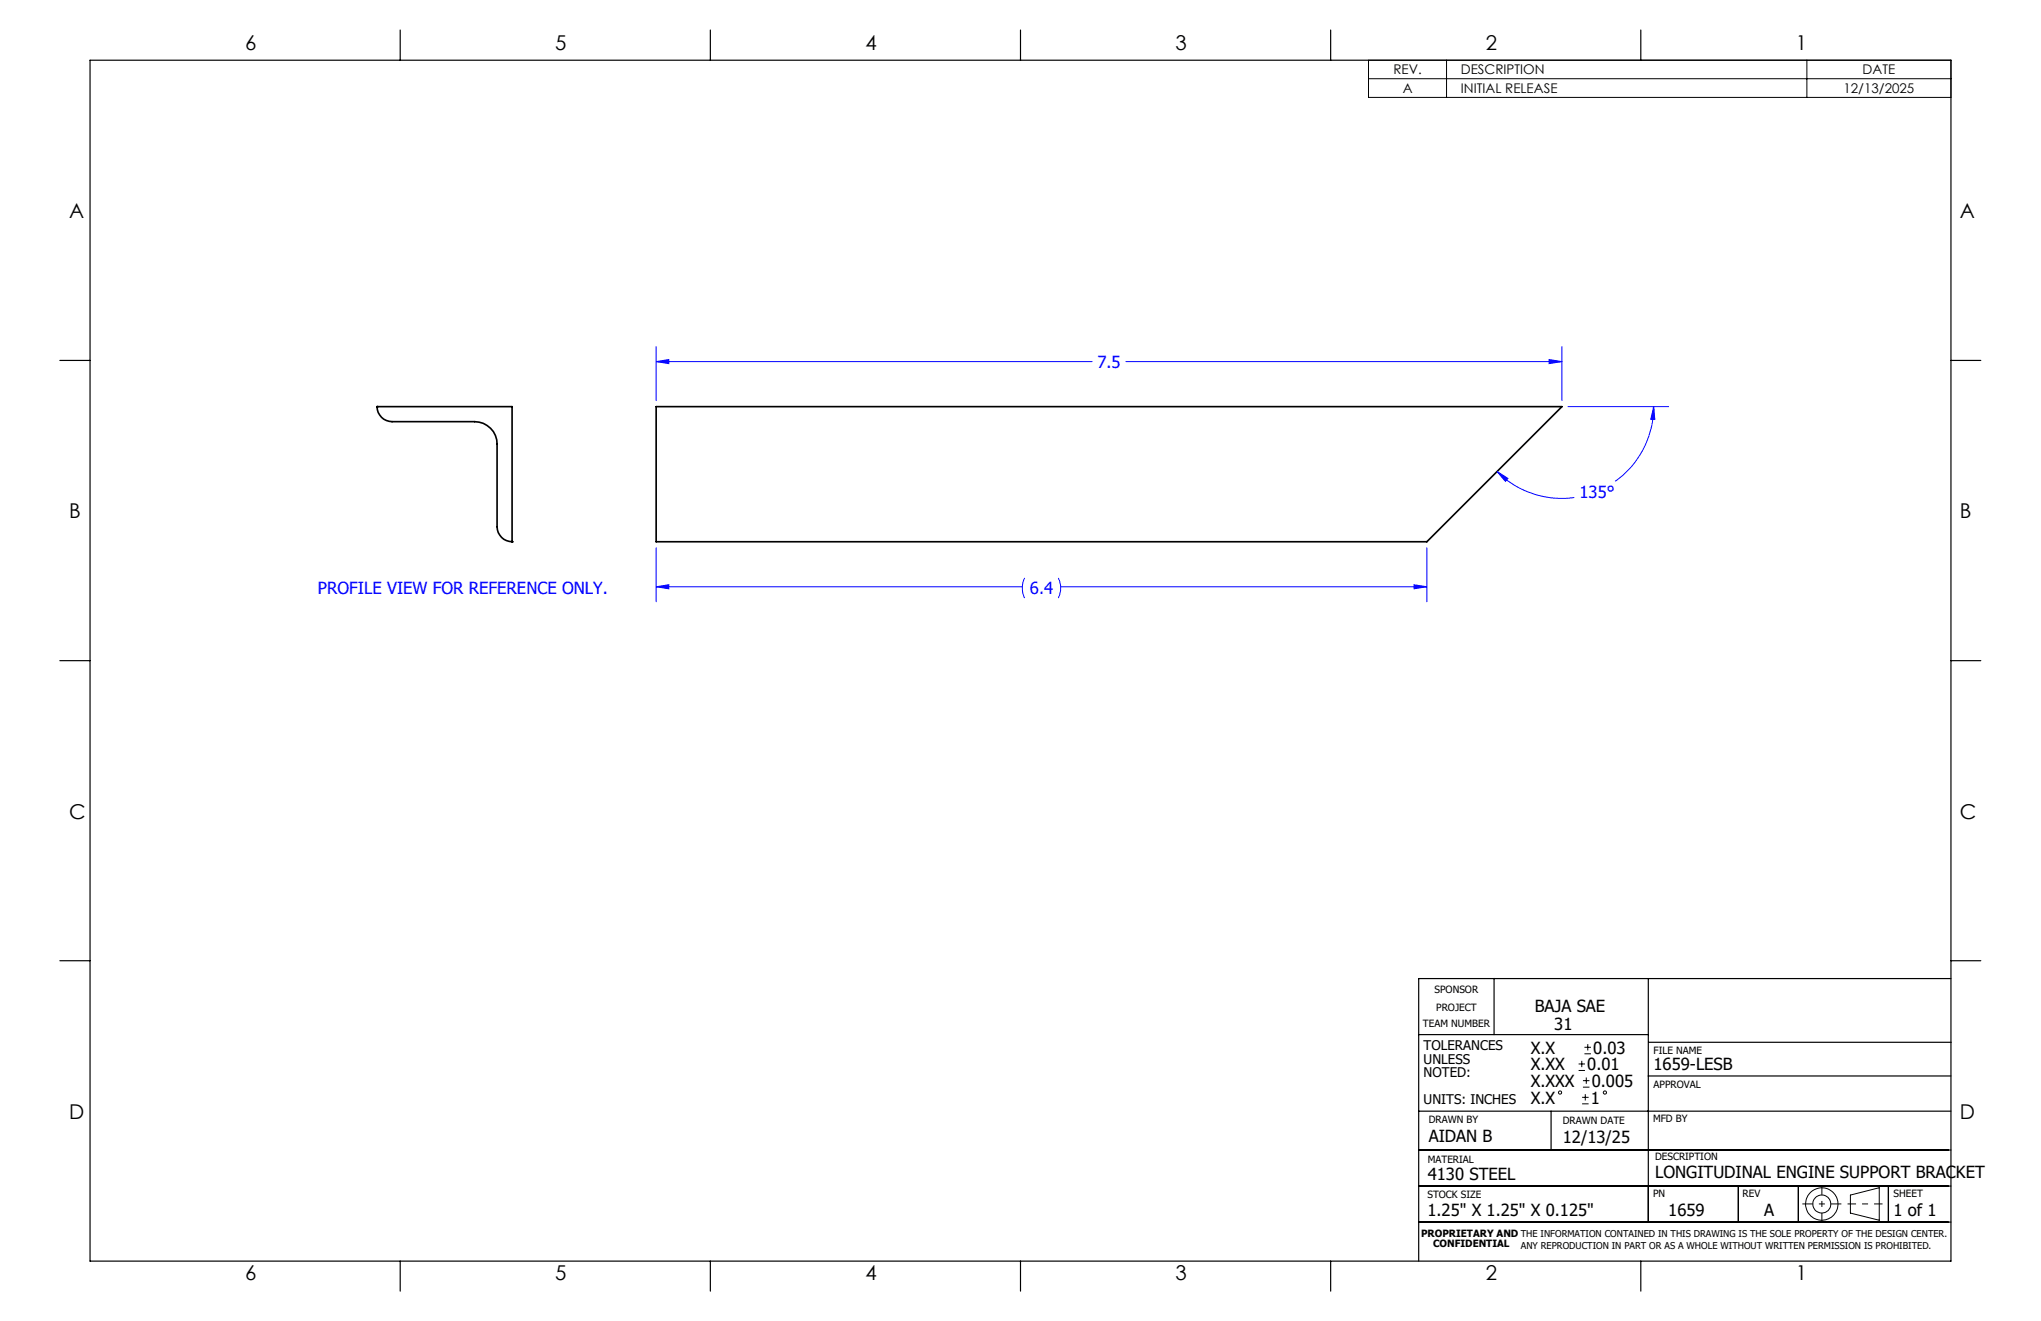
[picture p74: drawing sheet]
<svg xmlns="http://www.w3.org/2000/svg" width="432mm" height="279mm" viewBox="0 0 432 279" stroke-linecap="round" stroke-linejoin="round" font-family="sans-serif">
<defs><g id="words">
<g font-size="4.3">
<text x="51.9" y="10.7">6</text>
<text x="117.5" y="10.7">5</text>
<text x="183.1" y="10.7">4</text>
<text x="248.7" y="10.7">3</text>
<text x="314.3" y="10.7">2</text>
<text x="379.9" y="10.7">1</text>
<text x="14.6" y="46.1">A</text>
<text x="414.7" y="46.1">A</text>
<text x="14.6" y="109.6">B</text>
<text x="414.7" y="109.6">B</text>
<text x="14.6" y="173.1">C</text>
<text x="414.7" y="173.1">C</text>
<text x="14.6" y="236.6">D</text>
<text x="414.7" y="236.6">D</text>
<text x="51.9" y="270.8">6</text>
<text x="117.5" y="270.8">5</text>
<text x="183.1" y="270.8">4</text>
<text x="248.7" y="270.8">3</text>
<text x="314.3" y="270.8">2</text>
<text x="379.9" y="270.8">1</text>
</g>
<g font-size="3.5" fill="#00f">
<text x="232.2" y="77.8">7.5</text>
<text x="334.2" y="105.3">135°</text>
<text x="67.3" y="125.7">PROFILE VIEW FOR REFERENCE ONLY.</text>
<text x="217.9" y="125.7">6.4</text>
</g>
<g font-size="3.5">
<text x="324.7" y="214">BAJA SAE</text>
<text x="328.8" y="217.9">31</text>
<text x="323.8" y="222.9">X.X</text>
<text x="323.8" y="226.4">X.XX</text>
<text x="335.8" y="226.4">0.01</text>
<text x="337.1" y="222.9">0.03</text>
<text x="349.8" y="226.4">1659-LESB</text>
<text x="323.8" y="229.9">X.XXX</text>
<text x="323.8" y="233.5">X.X</text>
<text x="336.6" y="233.5">1</text>
<text x="336.8" y="229.9">0.005</text>
<text x="302.3" y="241.5">AIDAN B</text>
<text x="330.6" y="241.7">12/13/25</text>
<text x="302.1" y="249.7">4130 STEEL</text>
<text x="350.1" y="249.1">LONGITUDINAL ENGINE SUPPORT BRACKET</text>
<text x="302" y="257.2">1.25&quot; X 1.25&quot; X 0.125&quot;</text>
<text x="352.9" y="257.2">1659</text>
<text x="373.2" y="257.2">A</text>
<text x="400.6" y="257.1">1 of 1</text>
</g>
<g font-size="2.8">
<text x="294.8" y="15.7">REV.</text>
<text x="309.1" y="15.7">DESCRIPTION</text>
<text x="394.1" y="15.7">DATE</text>
<text x="296.8" y="19.7">A</text>
<text x="309.1" y="19.7">INITIAL RELEASE</text>
<text x="390" y="19.7">12/13/2025</text>
<text x="301.2" y="222.2">TOLERANCES</text>
<text x="301.2" y="225">UNLESS</text>
<text x="301.2" y="227.8">NOTED:</text>
<text x="301.2" y="233.5">UNITS: INCHES</text>
</g>
<g font-size="2.1">
<text x="303.5" y="210">SPONSOR</text>
<text x="303.8" y="213.9">PROJECT</text>
<text x="301" y="217.3">TEAM NUMBER</text>
<text x="349.8" y="222.9">FILE NAME</text>
<text x="349.8" y="230.2">APPROVAL</text>
<text x="302.3" y="237.5">DRAWN BY</text>
<text x="330.6" y="237.7">DRAWN DATE</text>
<text x="349.7" y="237.3">MFD BY</text>
<text x="302.1" y="245.9">MATERIAL</text>
<text x="350.1" y="245.4">DESCRIPTION</text>
<text x="302" y="253.3">STOCK SIZE</text>
<text x="349.7" y="253.3">PN</text>
<text x="368.7" y="253.2">REV</text>
<text x="400.6" y="253.2">SHEET</text>
<text x="300.7" y="261.6">PROPRIETARY AND THE INFORMATION CONTAINED IN THIS DRAWING IS THE SOLE PROPERTY OF THE DESIGN CENTER.</text>
<text x="303.2" y="263.8">CONFIDENTIAL</text>
</g>
<text font-size="2" x="321.8" y="264.2">ANY REPRODUCTION IN PART OR AS A WHOLE WITHOUT WRITTEN PERMISSION IS PROHIBITED.</text>
</g></defs>
<path d="M79.8 86a3.2 3.2 0 0 0 3.1 3.2h17.5a4.8 4.8 0 0 1 4.8 4.7v17.5a3.2 3.2 0 0 0 3.1 3.2M79.8 86h.1M79.8 86h28.5v28.6M138.8 86h191.6l-28.5 28.6h-163.1zM108.3 114.6h.1" fill="none" stroke="#000" stroke-width=".35"/>
<g fill="none" stroke="#000" stroke-width=".21">
<path d="M289.5 12.7h123.2v7.9h-123.2zM289.5 16.7h123.2M306 12.7v7.9M382.3 12.7v7.9M334 226.4h1.3M334 225h1.3M334.6 224.4v1.3M334.7 233.5h1.4M334.7 232.1h1.4M334.9 229.9h1.4M334.9 228.6h1.4M335.2 222.9h1.4"/>
<path d="M335.2 221.5h1.4M335.4 231.4v1.4M335.6 227.9v1.3M335.9 220.8v1.4M391.5 252.8l6.1-1.6v6.9l-6.1-1.5z"/>
<circle cx="330" cy="231.1" r=".34"/>
<circle cx="339.5" cy="231.1" r=".34"/>
<circle cx="385.4" cy="254.6" r="1.9"/>
<circle cx="385.4" cy="254.7" r="3.4"/>
</g>
<g fill="none" stroke="#00f" stroke-width=".21">
<path d="M138.8 76.5l2.7-.4v.8zM138.8 73.3v11.4M138.8 76.5h92.3M238.2 76.5h92.2M327.7 76.1l2.7 .4-2.7 .4zM330.4 73.3v11.4M316.7 99.7l2.3 1.5-.5 .6zM316.7 99.7a19.4 19.4 0 0 0 16.4 5.5M331.7 86h21.3M349.8 86l.3 2.7h-.9zM349.8 86a19.4 19.4 0 0 1-8.1 15.8M138.8 115.9v11.4"/>
<path d="M301.9 115.9v11.4M138.8 124.1l2.7-.4v.8zM138.8 124.1h77.5M216.8 122.2a4.9 4.9 0 0 0 0 4.3M223.9 122.2l.1 .3a4.7 4.7 0 0 1-.1 4M224.4 124.1h77.5M299.2 123.7l2.7 .4-2.7 .4z"/>
</g>
<path d="M381.3 254.6h8.3" fill="none" stroke="#000" stroke-width=".21" stroke-dasharray="15.2 1.3 1.3 1.3" stroke-dashoffset="13" stroke-linecap="butt"/>
<path d="M385.4 250.8v7.7" fill="none" stroke="#000" stroke-width=".21" stroke-dasharray="15.2 1.3 1.3 1.3" stroke-dashoffset="13.3" stroke-linecap="butt"/>
<path d="M390.9 254.6h7.4" fill="none" stroke="#000" stroke-width=".21" stroke-dasharray="15.2 1.3 1.3 1.3" stroke-dashoffset="13.4" stroke-linecap="butt"/>
<g fill="none" stroke="#000" stroke-width=".25">
<path d="M19 12.7h393.7v254h-393.7zM84.7 6.4v6.3M150.3 6.4v6.3M215.9 6.4v6.3M281.5 6.4v6.3M347.1 6.4v6.3M12.7 76.2h6.3M412.7 76.2h6.4M12.7 139.7h6.3M412.7 139.7h6.4M12.7 203.2h6.3M300.1 218.8h48.6"/>
<path d="M316.1 206.9v11.9M348.7 207v51.5M412.7 207h-112.6v59.7M412.7 203.2h6.4M300.1 235h112.6M328.2 235v8.2M348.7 227.6h64M348.8 220.5h64M300.1 258.5h112.6M300.1 250.9h112.6M300.1 243.2h112.6M367.8 250.9v7.6"/>
<path d="M380.5 250.9v7.6M399.5 250.9v7.6M84.7 266.7v6.4M150.3 266.7v6.4M215.9 266.7v6.4M281.5 266.7v6.4M347.1 266.7v6.4"/>
</g>
<path d="M138.8 76.5l2.7-.4v.8zM327.7 76.1l2.7 .4-2.7 .4zM316.7 99.7l2.3 1.5-.5 .6zM349.8 86l.3 2.7h-.9zM138.8 124.1l2.7-.4v.8zM299.2 123.7l2.7 .4-2.7 .4z" fill="#00f"/>
<use href="#words"/>
</svg>
